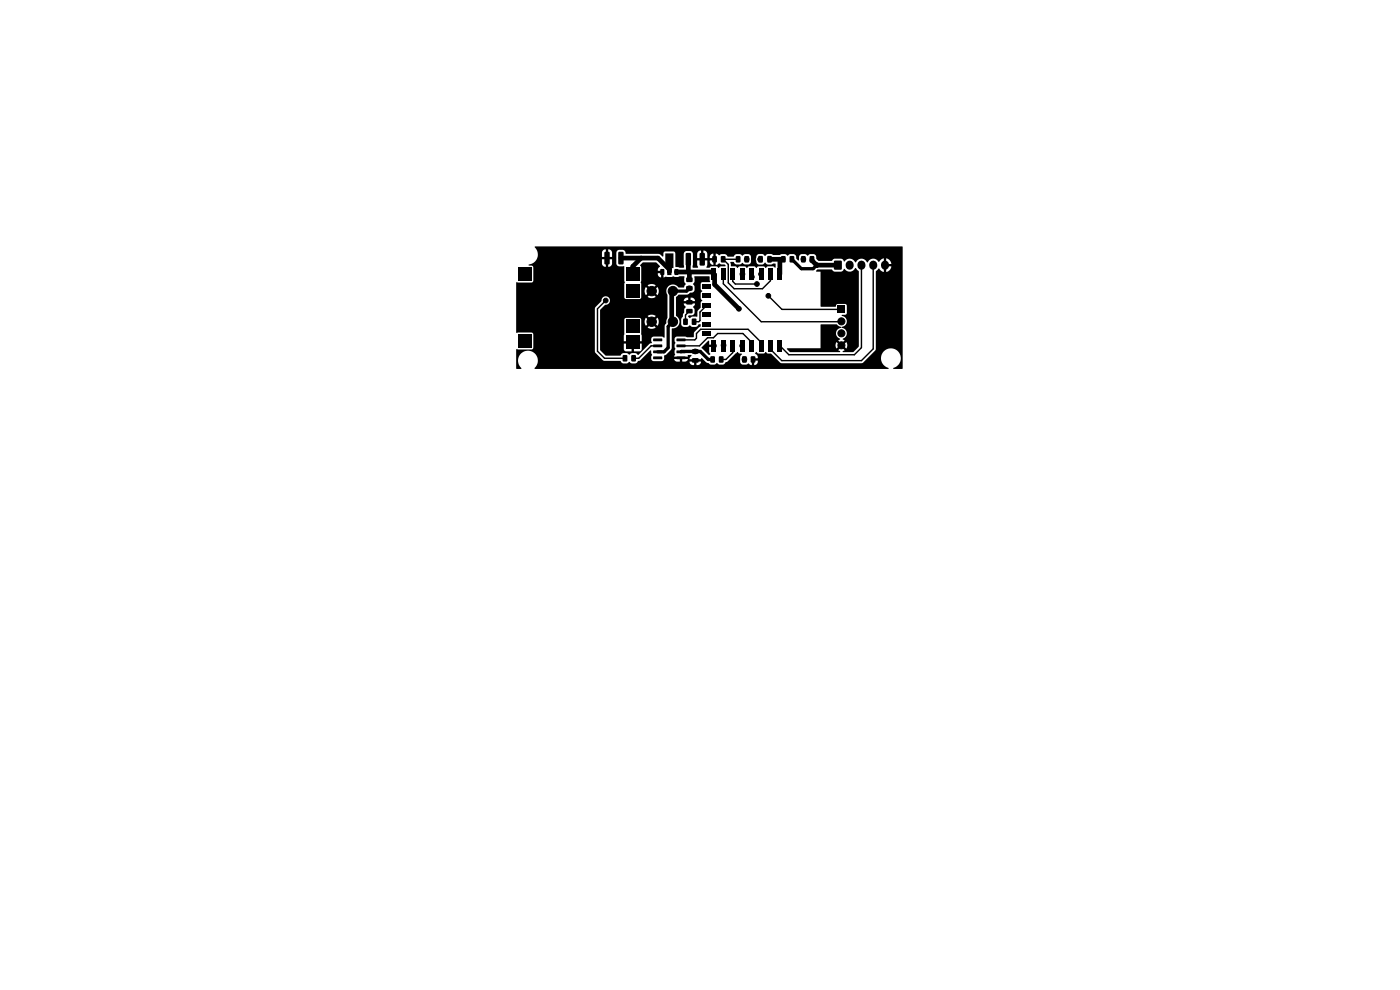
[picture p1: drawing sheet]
<svg xmlns="http://www.w3.org/2000/svg" width="297mm" height="210mm" viewBox="0 0 297 210" stroke-linecap="round" stroke-linejoin="round" font-family="sans-serif">
<g fill="#000">
<path d="M109.9 56.7h2.8v2.8h-2.8zM128.3 53.5l.8-.1 .2 .2v2.3l-.1 .2h-.7l-.3-.2zM131.2 53.5l.8-.1 .3 .2v2.3l-.2 .2h-.7l-.2-.2zM132.8 56.7h2.8v2.8h-2.8zM140.1 57.1h.6l.2 .1v.9l-.1 .2-.7-.1zM141.1 53.8h1.8v3.1h-.5v1.5h-.8v-1.5h-.5zM143.1 57.1h.6l.2 .1v.9l-.1 .2-.7-.1zM145.5 53.7h.8l.3 .1v2.3l-.2 .2-.7 .1-.2-.2zM145.6 58.9l1.2-.1 .2 .3-.1 .6-.2 .2-1-.1-.2-.2zM148.5 53.7h.8l.2 .1v2.3l-.1 .2-.8 .1-.2-.2zM150.9 56.9h1.1v2.5h-1.1zM151.1 54.4l.7-.1 .3 .2v1l-.2 .2h-.6l-.2-.2z"/>
<path d="M152.9 56.9h1v2.5h-1zM153 54.4l.7-.1 .2 .2v1l-.1 .2h-.6l-.3-.2zM154.9 56.9h1v2.5h-1zM157 56.9h.9v2.5h-.9zM156.1 54.4l.7-.1 .3 .2v1l-.2 .2h-.6l-.2-.2zM158 54.4l.7-.1 .2 .2v1l-.1 .2h-.6l-.3-.2zM158.9 56.9h1v2.5h-1zM160.9 54.3h.7l.2 .1v1.1l-.1 .2h-.6l-.2-.1zM160.9 56.9h1.1v2.5h-1.1zM162.8 54.3h.7l.2 .1v1.1l-.1 .2h-.6l-.2-.1zM162.9 56.9h1v2.5h-1zM164.9 56.9h1v2.5h-1z"/>
<path d="M165.7 54.4l.7-.1 .3 .2v1l-.2 .2h-.6l-.2-.2zM167.6 54.4l.7-.1 .2 .2v1l-.1 .2h-.7l-.2-.2zM170 54.4l.7-.1 .2 .2v1l-.1 .2h-.6l-.3-.2zM171.8 54.4l.7-.1 .2 .2 .1 1-.2 .2h-.6l-.2-.2zM177 55.3h1.5v1.9h-1.5zM173.2 57.4l.3-.2h2.9l.6 .4h1.4l.4-.1 .3-.5 .5 .5a1.3 1.3 0 0 0 1.9-.7l.7 .8v15.9l-1.2 1.2h-2.2v-.2l.4-.2-.5-.5v-.2l.3-.2 .6 .5a1.24 1.24 0 0 0-.1-1.3l-.5 .5h-.2l-.2-.3 .6-.6-.4-.3a1.26 1.26 0 0 0 .9-1.3 1.26 1.26 0 0 0-1.2-1.1v-.1a1.2 1.2 0 0 0 1.1-1.2 1.2 1.2 0 0 0-1-1.2v-.2h.8l.2-.3 .1-1.7-.3-.3h-1.8l-.4 .6-3.1-.1v-7.4h-.9zM113.4 52.3h78l.1 25.8-.1 .2h-1.8l-.1-.2a2.11 2.11 0 0 0 1.2-3.3 2.11 2.11 0 0 0-3.4 0 2.11 2.11 0 0 0 1.2 3.3l-.1 .2h-74.9l-.1-.2a2.12 2.12 0 0 0 .1-3.1 2.12 2.12 0 0 0-3.1 .1 2.12 2.12 0 0 0 .2 3.1l-.1 .1-1-.1v-4.1h3.5l.1-.3v-2.9l-.3-.4-3.3 .1v-5.2h16.7v9.2l1.8 1.9 3.6 .1 .7 .5h.7l.5-.3 .6 .3h.8l.4-.4h11v.2a.79 .79 0 0 0 .9 .5h.8a.74 .74 0 0 0 .7-.7h-.9v.7h-.6v-.7h-11.9l.1-.1 .4-.2 2.2-2.1 .3 1-.1 .3v.6l.4 .4h1.9l.4-.4h2.1l.1 .3 .4 .2h1.9l.3-.1 .2-.4h-1.2v.5h-.5v-.5h-3.3v-.8l.4-.2 1.2-1.2v-4.3a1.47 1.47 0 0 0 1.6-.9 1.47 1.47 0 0 0-.6-1.7l-.1-3.3 4.1 .1-.2-.5-.5-.3h-.3v.8h-.5v-.8a.77 .77 0 0 0-.9 .7h-1.7v-.8l.6-.5h1.9l.5-.4 .6-.1 .2-.2 .1-1-.3-.5 .3-.6v-1.1h3.2l.1 1.2-1.7 .1-.2 .2v1.3l.3 .3-.3 .4-.1 1.2 .4 .5-.3 .3-.1 1.2-.6 .7-.1 1.1-1 .1-.6 .3-.3-.4 1.2-.5 .2-.3-.1-.8a.32 .32 0 0 1-.1-.5l.3-.6h-2.4l.4 .7-.3 .4-.3 1.7-.4 .5 .1 1.3 .5 .3h.7l.5-.3 .6 .3 .7 .1 .3-.2 .3-.4h.4v.4l-1.3 1.2-.2 1.1-3.5-.1-.3 .2-.2 .3 .2 .8-.2 .5 .2 .8-.2 .4 .1 .8-.2 .5h2.9v-.4h.7l.1 .2-.4 .4v.3h2.4l.2-.2 .9 .8 .9 .5h.8l.6-.3 .5 .3 .7 .1 1-.7 2.2-2 .3 .3 .6 .1-.4 .6v1.1l.3 .4 1 .1 .5-.2 .5 .3h.7a.77 .77 0 0 0 .8-.9h-.8v.9h-.6l.1-1.1h.2l.2-.3h.9a.94 .94 0 0 0-.6-1l.2-.3 .5 .3h1.2l.3-.3 .4 .3h.8l2.2 2.1h17l.3-.2 2.7-2.8v-16.5l.7-.7 .4 .5 .6 .3v-.9l.4-.1 .2 1a1.35 1.35 0 0 0 1-1.2h-.8l-.1-.1 .1-.4h.8l-.1-.4a1.37 1.37 0 0 0-1-.8l-.1 1-.4-.1v-.9l-.5 .2-.6 .6a1.4 1.4 0 0 0-2.4 .1 1.39 1.39 0 0 0-1.3-.8 1.39 1.39 0 0 0-1.2 .8 1.41 1.41 0 0 0-2.4-.2l-.3-.5-.4-.1h-1.4l-.6 .4h-2.7l-.5-.4-.2-.8-.4-.2h-.7l-.5 .3-.6-.3h-.9l-.3 .4-.2 1-.5-.4-.1-.8-.4-.2h-.8l-.5 .3-.6-.3-2.4 .2-.5-.2h-.7l-.6 .4-.4-.4h-.9a1.27 1.27 0 0 0 0 2.2h.9l.4-.4 .6 .4 1.5-.2 .1 .8-.1 .1-.3-.3h-1.2l-.5 .3-.3-.3h-1.2l-.4 .3-.4-.3h-1.2l-.4 .3-.4-.3h-1.2l-.4 .3-.4-.3h-1l-.2-.8 .2-.1h.5l.6 .5h.8l.5-.3 .5 .3 1.1-.1 .2-.4v-1.2l-.2-.4-.4-.1h-.7l-.5 .3-.5-.3h-.8l-.6 .5h-1.2l-.6-.5h-.8l-.4 .3-.8-.4v2.4l.7-.4 .5 .3h.7l.2 .3-1.1 .1-.3 .3-.5-.3h-1.1l-.4 .3h-.6l.1-1.3h.6v.2a.73 .73 0 0 0 .7 .5v-.9h-.7v.2h-.6v-.2h-2.1v1l.2 .4-1.1 .1v-2.9h.9v.8h2.1v-.2h.6v.2h.7v-.9l-.4 .2-.3 .5h-.6v-.6a.75 .75 0 0 0-.8-.7v1.5h-.5v-1.5l-.5 .1-.3 .6h-.9l-.1-.4-.4-.2-1.2 .1-.2 .4v2.9l-.1 .1-1.7-.2v-2.9l-.3-.3h-2l-.3 .2-.1 .8-.9-.6-7-.1a.66 .66 0 0 0-.6-.7h-1l-.3 .4-.1 2.5 .4 .6h1.3l.1 6.8 .3 .1h3l.2-.3v-1.5h.8l.2 1 .6-.6 .2 .1 .2 .2-.5 .7a1.49 1.49 0 0 0 1.6 0l-.6-.6 .1-.2 .3-.2 .6 .6a1.48 1.48 0 0 0 0-1.7l-.6 .6-.2-.1-.2-.3 .6-.6-.3-.1a1.49 1.49 0 0 0-1.4 .1l.6 .7-.3 .3-.7-.6-.2 .7h-.8l-.1-1.7 .1-1.7h3.5l.3 .5 .4 .2v-.9h-.7v.2h-3.5v-1.5l-.2-.5 .6-.5h2.7l.9 .7v.2a.8 .8 0 0 0-.5 .8l.9 .1 .1 .2h.2l.1 1.2 .5-.2 3.9-.1v1.1l.3 .6-.5 .7h-1.1a1.42 1.42 0 0 0-2-.4 1.42 1.42 0 0 0-.3 2v4.8l-.2 1.1-.4 .7v2.4l-.6-.2-2 .1-.3 .4 .2 .9-.5 .1-2.4 2.4-.6-.4h-.8l-.5 .3-.5-.3h-.7l-.4 .1-.3 .4h-3.1l-1.2-1.1v-3.1h5v1.2h1.1l.1 .1-.1 .4h-1.1v1.2l.2 .3 .3 .1h1.2v-1l.3-.1 .2 .1v1h1.4l.2-.4v-1.2h-1l-.1-.4 .1-.1h1l-.1-4.3h.8l.2 1 .6-.6 .2 .1 .2 .3-.6 .6 .3 .1a1.49 1.49 0 0 0 1.4-.1l-.6-.6 .1-.2 .3-.2 .6 .6a1.48 1.48 0 0 0 0-1.7l-.7 .6-.3-.3 .6-.7-.4-.2h-.8l-.5 .2 .6 .6-.1 .2-.3 .2-.6-.6-.2 .7h-.8v-.4l-.2-.2h-3.1l-.3 .3 .1 3-.2 .4h-5v-5.4l1.1-1.1a.93 .93 0 0 0 1-.9 .93 .93 0 0 0-1-1 .93 .93 0 0 0-.8 1.1l-1.4 1.5h-16.7v-5.5h3.3l.3-.1v-3.2l-.2-.2-.8-.2 .8-.3h14.8l.4 .6 1 .1a.74 .74 0 0 0 .7-.7v-.9h-.8v1.6h-.5v-1.6h-.8v.9h-14.8a2.11 2.11 0 0 0 1.2-2.3h13.6v.9h2.1v-.9a.75 .75 0 0 0-.8-.7v1.6h-.5v-1.6l-.5 .2-.3 .5h-13.6zM109.9 70.9h2.8v2.8h-2.8zM132.8 71.2h2.8v2.8h-2.8zM132.8 60.2h2.8v2.8h-2.8zM132.8 67.8h2.8v2.8h-2.8zM132.1 75.4l.7-.1 .3 .2v1l-.2 .2h-.6l-.2-.2z"/>
<path d="M134 75.4l.7-.1 .2 .2v1l-.1 .2h-.7l-.2-.2zM138.6 71.8h1.8l.1 .5-1.9 .1zM138.6 73.1h1.8l.1 .5-1.9 .1zM138.6 74.4l1.8-.1 .1 .5-1.9 .1zM138.6 75.6h1.8l.1 .5-1.9 .1zM143.5 75.6h1.9v.5l-1.8 .1zM143.5 74.4l1.9-.1v.5l-1.8 .1zM143.5 73.1h1.9v.5l-1.8 .1zM143.5 71.8h1.9v.5l-1.8 .1zM145 67.6h.7l.2 .1v1l-.1 .2-.6 .1-.3-.2zM145.6 60.7h1.2l.2 .2-.1 .6-.2 .2h-1l-.2-.3zM145.6 63.7h1.2l.2 .2-.1 .6-.2 .1h-1l-.2-.2z"/>
<path d="M145.6 65.6l1.2-.1 .2 .3-.1 .5-.2 .2h-1l-.2-.3zM146.8 67.6h.7l.2 .1 .1 1-.2 .2-.6 .1-.2-.2zM146.8 76h1.3l.1 .2v.6l-.2 .2-1.1-.1-.1-.2zM146.8 74.1h1.3l.1 .2v.6l-.2 .2-1.1-.1-.1-.2zM149 60.3h1.9v1h-1.9zM149 62.3h1.9v1h-1.9zM149 64.3h1.9v1h-1.9zM149 66.3h1.9v1h-1.9zM149 68.3h1.9v1h-1.9zM149 70.3h1.9v1h-1.9zM148.9 73.7l1.4-1.4 .2 .8 .9 .1-.1 .4h-.8v1.1l.2 .4-.2 .2-1.6-1.4zM150.7 75.6h.7l.3 .1v1l-.2 .2-.6 .1-.2-.2z"/>
<path d="M150.9 72.1h1.1v2.5h-1.1zM152.6 75.6h.7l.2 .1v1l-.1 .2-.7 .1-.2-.2zM152.9 72.1h1v2.5h-1zM154.9 72.1h1v2.5h-1zM157 72.1h.9v2.5h-.9zM157.5 75.6h.7l.2 .1v1l-.1 .2-.6 .1-.3-.2zM158.9 72.1h1v2.5h-1zM159.3 75.6h.7l.2 .1 .1 1-.2 .2-.6 .1-.2-.2zM160.9 72.1h1.1v2.5h-1.1zM162.9 72.1h1v2.5h-1zM164.9 72.1h1v2.5h-1zM167 73.9h7.1v-5l3.4-.1 1 .6a1.24 1.24 0 0 0-1.1 .9 1.24 1.24 0 0 0 .5 1.4l.3 .2-.4 .3 .5 .6-.3 .3-.5-.5a1.25 1.25 0 0 0 0 1.3l.5-.5h.2l.2 .3-.6 .6a.27 .27 0 0 1 .3 .1 .27 .27 0 0 1 .1 .3h-10.6l-.6-.6z"/>
<path d="M177.7 64.9h1.5v1.5h-1.5z"/>
</g>
<g fill="#000" stroke="#000" stroke-width=".21">
<circle cx="142" cy="55.5" r=".5"/>
<circle cx="157.5" cy="58.2" r=".5"/>
<circle cx="158.4" cy="55" r=".5"/>
<circle cx="159.5" cy="58.8" r=".5"/>
<circle cx="161.3" cy="55" r=".5"/>
<circle cx="161.4" cy="58.2" r=".5"/>
<circle cx="170.4" cy="55" r=".5"/>
<circle cx="173.2" cy="56.2" r=".5"/>
<circle cx="128.5" cy="63.8" r=".5"/>
<circle cx="138.2" cy="68.2" r="1"/>
<circle cx="138.2" cy="61.7" r="1"/>
<circle cx="142.7" cy="68.2" r="1"/>
<circle cx="142.7" cy="61.7" r="1"/>
<circle cx="146.2" cy="61.2" r=".5"/>
<circle cx="147.5" cy="74.5" r=".5"/>
<circle cx="151.4" cy="73.4" r=".5"/>
<circle cx="153.5" cy="73.2" r=".5"/>
<circle cx="156.7" cy="65.5" r=".5"/>
<circle cx="157.4" cy="73.4" r=".5"/>
<circle cx="157.9" cy="76.2" r=".5"/>
<circle cx="160.6" cy="60.2" r=".5"/>
<circle cx="163" cy="62.8" r=".5"/>
<circle cx="178.5" cy="70.7" r=".75"/>
<circle cx="178.5" cy="68.2" r=".75"/>
<circle cx="178.5" cy="73.2" r=".75"/>
</g>
<path d="M180.3 56.1v.3M182.8 56.1v.3M185.2 56.1v.3M187.7 56.1v.3" fill="none" stroke="#000" stroke-width="1.7"/>
<g fill="none" stroke="#000" stroke-width=".3">
<path d="M153.4 58.2v2l8.1 8.1h16.9l-.1-.3M155.5 58.2v1.5l.5 .6h4.6M155.7 58.2v.7M156.6 55h-3.2l1.1 1.1v3.9l1.2 1.3h6l1.7-1.7v-1.4M157.4 57.6v.6M182.8 56.3v17.5l-1.6 1.5h-13.8l-1.9-1.9M185.2 56.3v17.7l-2.4 2.5h-16.9l-2.5-2.4v-.7M128.5 63.8l-1.8 1.7v9l1.5 1.5h4.4M139.5 73.4h-1.4l-2.6 2.6h-1.1M144.5 72.1h2.9l.4-.3v-1l.8-.9h10.1l2.7 2.7v.8M146.2 66l-.8 .8v1.5M149.9 64.8l-1.4 1.4v1.8l-.3 .3h-1"/>
<path d="M153.5 73.3l-.1 .1M155.5 73.4v1.4l-1.5 1.5h-1M159.4 73.4v-.8l-1.8-1.8h-5.4l-.9 .9h-1.2l-1.7 1.7h-3.9M163 62.8l2.9 2.8h12.6"/>
</g>
<path d="M131.7 54.8h7.9l2.4 2.4M136 54.8l-1.8 1.7v1.6M142 55.5v2.1M143.5 57.7h7.5l.6 .6v2.1l5.1 5.1M146 55v2.7l.2 .3v1.3M163.2 55h3M165.5 55v3.2M172.2 55v.3l1.1 1h4.4M142.5 62.3v6.5" fill="none" stroke="#000" stroke-width="1"/>
<path d="M168 55l2 2h2.5l.8-.7M142.8 68.3l-1.1 1v4.5l-.8 .8h-1.4M144.5 74.6h4.1l1.6 1.7h1M146.2 61.2l-.5 .6h-2.9" fill="none" stroke="#000" stroke-width=".7"/>
</svg>
